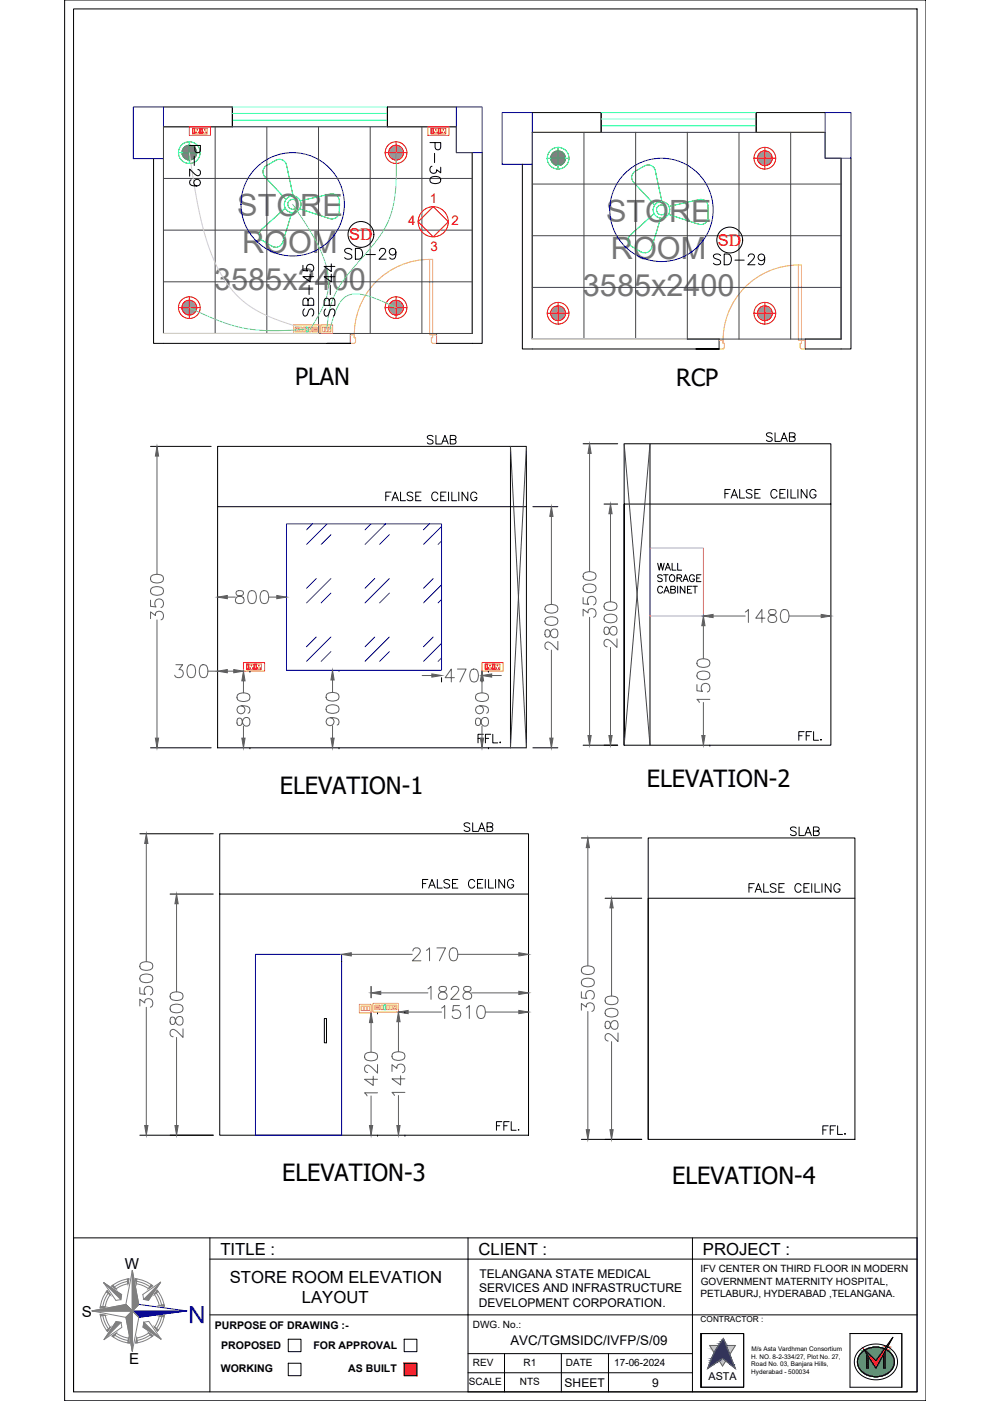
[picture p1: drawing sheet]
<svg xmlns="http://www.w3.org/2000/svg" width="420mm" height="594mm" viewBox="0 0 420 594" stroke-linecap="round" stroke-linejoin="round" font-family="sans-serif">
<defs><g id="words">
<g font-size="13" fill="#767676">
<text x="100.6" y="91.8">STORE</text>
<text x="256.9" y="94.1">STORE</text>
<text x="102.7" y="107.4">ROOM</text>
<text x="259" y="109.8">ROOM</text>
<text x="90.8" y="123">3585x2400</text>
<text x="247.1" y="125.4">3585x2400</text>
</g>
<text font-size="10.1" fill="#00f" x="87.1" y="553.8" transform="rotate(180 87.1 553.8)">N</text>
<g font-size="10">
<text x="125.1" y="163.1">PLAN</text>
<text x="286.7" y="163.7">RCP</text>
<text x="274.3" y="333.7">ELEVATION-2</text>
<text x="118.6" y="336.8">ELEVATION-1</text>
<text x="119.6" y="500.9">ELEVATION-3</text>
<text x="285" y="502.3">ELEVATION-4</text>
</g>
<g font-size="8.4">
<text x="85.7" y="79.7" transform="rotate(-90 85.7 79.7)">P-29</text>
<text x="187.7" y="78.7" transform="rotate(-90 187.7 78.7)">P-30</text>
<text x="145" y="110.8">SD-29</text>
<text x="301.3" y="113.2">SD-29</text>
<text x="134.1" y="134.8" transform="rotate(-90 134.1 134.8)">SB-45</text>
<text x="142.9" y="135.1" transform="rotate(-90 142.9 135.1)">SB-44</text>
</g>
<g font-size="7.1">
<text x="179.9" y="189.1">SLAB</text>
<text x="323.8" y="188">SLAB</text>
<text x="162.3" y="213.1">FALSE CEILING</text>
<text x="306.2" y="212">FALSE CEILING</text>
<text x="337.6" y="314.7">FFL.</text>
<text x="195.4" y="353.5">SLAB</text>
<text x="334.1" y="355.2">SLAB</text>
<text x="177.8" y="377.5">FALSE CEILING</text>
<text x="316.4" y="379.2">FALSE CEILING</text>
<text x="209.2" y="480.1">FFL.</text>
<text x="347.5" y="481.9">FFL.</text>
<text x="93.4" y="532">TITLE :</text>
<text x="202.9" y="532">CLIENT :</text>
<text x="298" y="532">PROJECT :</text>
<text x="97.4" y="543.9">STORE ROOM ELEVATION</text>
<text x="128" y="552.4">LAYOUT</text>
</g>
<text font-size="7.1" fill="#5e5e5e" x="201.4" y="315.7">FFL.</text>
<g font-size="6.9" fill="#f00">
<text x="148" y="101.9">SD</text>
<text x="304.4" y="104.3">SD</text>
</g>
<g font-size="6.4">
<text x="53" y="538">W</text>
<text x="34.7" y="558.3">S</text>
<text x="54.8" y="578.5">E</text>
</g>
<text font-size="5.7" x="216.4" y="570.4">AVC/TGMSIDC/IVFP/S/09</text>
<g font-size="5.6" fill="#f00">
<text x="182.2" y="86.3">1</text>
<text x="173" y="95.6">4</text>
<text x="191.4" y="95.6">2</text>
<text x="182.5" y="106.3">3</text>
</g>
<g font-size="5.1">
<text x="203.2" y="541.9">TELANGANA STATE MEDICAL</text>
<text x="203.1" y="548">SERVICES AND INFRASTRUCTURE</text>
<text x="203" y="554.1">DEVELOPMENT CORPORATION.</text>
<text x="239.4" y="588.3">SHEET</text>
<text x="276.5" y="588.3">9</text>
</g>
<text font-size="4.6" x="300.4" y="585">ASTA</text>
<g font-size="4.5">
<text x="91.1" y="563.4">PURPOSE OF DRAWING :-</text>
<text x="93.8" y="572.1">PROPOSED</text>
<text x="132.9" y="572.1">FOR APPROVAL</text>
<text x="93.6" y="581.9">WORKING</text>
<text x="147.6" y="581.9">AS BUILT</text>
</g>
<g font-size="4.2">
<text x="296.9" y="539.6">IFV CENTER ON THIRD FLOOR IN MODERN</text>
<text x="297.1" y="544.7">GOVERNMENT MATERNITY HOSPITAL,</text>
<text x="297" y="549.8">PETLABURJ, HYDERABAD ,TELANGANA.</text>
<text x="200.5" y="563.1">DWG. No.:</text>
<text x="200.5" y="579.2">REV</text>
<text x="221.9" y="579.2">R1</text>
<text x="239.9" y="579.2">DATE</text>
<text x="260.4" y="579.2">17-06-2024</text>
<text x="198.8" y="587.3">SCALE</text>
<text x="220.4" y="587.3">NTS</text>
</g>
<text font-size="3.5" x="297.1" y="560.6">CONTRACTOR :</text>
<g font-size="2.7">
<text x="318.6" y="572.9">M/s Asta Vardhman Consortium</text>
<text x="318.5" y="576.2">H. NO. 8-2-334/27, Plot No. 27,</text>
<text x="318.5" y="579.4">Road No. 03, Banjara Hills,</text>
<text x="318.5" y="582.7">Hyderabad - 500034</text>
</g>
</g></defs>
<!-- layer: walls -->
<path d="M69.3 45.4h29.2v8.4h-29.2M193.5 45.4h-29.3v8.4h29.3M225.7 47.7h29.2v8.4h-29.2M349.8 47.7h-29.2v8.4h29.2M69.3 67.3v74.1h79.3v4.2M225.7 69.6v74.2h79.2v4.2M69.3 145.6h79.3h-9.9M200.2 141.4h-15.1v4.2h15.1M225.7 148h79.2h-9.8M356.6 143.8h-15.2v4.2h15.2" fill="none" stroke="#000" stroke-width=".42"/>
<!-- layer: DOOR -->
<path d="M182.2 110h1.2v32h-1.2zM182.2 110a32 32 0 0 0-32 33.2M338.5 112.4h1.3v31.9h-1.3zM338.5 112.4a32 32 0 0 0-31.9 33.2M148.6 142h1.6v1.2h.5v1.9l-.5 .5h-1.6zM183.4 142h1.7v3.6h-1.7l-.5-.5v-1.9h.5zM304.9 144.3h1.7v1.3h.5v1.8l-.5 .6h-1.7zM307 147.4h.1M339.8 144.3h1.6v3.7h-1.6l-.6-.6v-1.8h.6z" fill="none" stroke="#c8c92d" stroke-width=".42"/>
<!-- layer: col -->
<path d="M56.5 45.4h12.8v21.9h-12.8zM193.5 45.4h10.9v19.3h-10.9zM212.9 47.7h12.8v21.9h-12.8zM349.8 47.7h11v19.4h-11z" fill="none" stroke="#00f" stroke-width=".42"/>
<!-- layer: Window -->
<path d="M98.5 53.8h65.7M98.5 51h65.7M98.5 45.4h65.7M98.5 48.1h65.7M254.9 56.1h65.7M254.9 53.4h65.7M254.9 47.7h65.7M254.9 50.5h65.7" fill="none" stroke="#0ff" stroke-width=".42"/>
<!-- layer: wall -->
<path d="M98.5 45.4v8.4M164.2 45.4v8.4M254.9 47.7v8.4M320.6 47.7v8.4M200.2 64.7v76.7M356.6 67.1v76.7" fill="none" stroke="#000" stroke-width=".42"/>
<!-- layer: ELE-1200MM CEILINGFAN -->
<g fill="none" stroke="#0f0" stroke-width=".42">
<path d="M117 68l-4 2.2a3.1 3.1 0 0 0-.7 4.7l8.9 9.7M117 68a3.1 3.1 0 0 1 4.5 2l2.8 13.1M273.3 70.3l-3.9 2.3a3.1 3.1 0 0 0-.8 4.7l9 9.7M273.3 70.3a3.1 3.1 0 0 1 4.5 2.1l2.8 13.1M120.9 88.2l-9.9 9a3.1 3.1 0 0 0 .5 4.9l3.9 2.3a3.1 3.1 0 0 0 4.5-1.7l3.8-12.6M127.1 88.5l12.7 4.2M127.3 85.2l12.8-3a3.1 3.1 0 0 1 3.8 3.1l-.1 4.5a3.1 3.1 0 0 1-4 2.9M277.3 90.6l-10 9a3.1 3.1 0 0 0 .5 4.9l4 2.3a3.1 3.1 0 0 0 4.4-1.7l3.9-12.6M283.7 87.5l12.8-2.9a3.1 3.1 0 0 1 3.7 3v4.6a3.1 3.1 0 0 1-4 2.9l-12.8-4.2"/>
<circle cx="124.1" cy="86.6" r="2.1"/>
<circle cx="124.1" cy="86.6" r="3.5"/>
<circle cx="280.5" cy="89" r="2.1"/>
<circle cx="280.5" cy="89" r="3.5"/>
</g>
<g fill="none" stroke="#00f" stroke-width=".42">
<circle cx="124.1" cy="86.6" r="21.9"/>
<circle cx="280.5" cy="89" r="21.9"/>
</g>
<!-- layer: ELE-LIGHTING WIRING -->
<g fill="none" stroke="#454545" stroke-width=".42">
<path d="M69.3 53.8h124.2v10.9h6.7v76.7h-130.9zM91.2 53.8v87.6M113.1 53.8v87.6M135 53.8v87.6M157 53.8v87.6M178.9 53.8v87.6M225.7 56.1h124.1v11h6.8v76.7h-130.9zM247.6 56.1v87.7M269.5 56.1v87.7M291.4 56.1v87.7M313.3 56.1v87.7M335.2 56.1v87.7"/>
<path d="M69.3 75.7h130.9M225.7 78h130.9M69.3 97.6h130.9M225.7 100h130.9M69.3 119.5h130.9M225.7 121.9h130.9"/>
</g>
<!-- layer: ELE-12W UPS LIGHT -->
<g fill="none" stroke="#0f0" stroke-width=".42">
<path d="M75.7 64.7h9.2M232 67.1h9.2M236.6 62.5v9.2"/>
<circle cx="80.3" cy="64.7" r="4.6"/>
<circle cx="236.6" cy="67.1" r="3.1"/>
<circle cx="236.6" cy="67.1" r="4.6"/>
</g>
<!-- layer: ELE-12W LED -->
<g fill="none" stroke="#f00" stroke-width=".42">
<path d="M163.3 64.7h9.2M167.9 60.1v9.2M319.7 67.1h9.2M324.3 62.5v9.2M75.7 130.5h9.2M80.3 125.8v9.3M163.3 130.5h9.2M167.9 125.8v9.3M232 132.8h9.2M236.6 128.2v9.2M319.7 132.8h9.2M324.3 128.2v9.2"/>
<circle cx="167.9" cy="64.7" r="3.1"/>
<circle cx="167.9" cy="64.7" r="4.6"/>
<circle cx="324.3" cy="67.1" r="3.1"/>
<circle cx="324.3" cy="67.1" r="4.6"/>
<circle cx="80.3" cy="130.5" r="3.1"/>
<circle cx="80.3" cy="130.5" r="4.6"/>
<circle cx="167.9" cy="130.5" r="3.1"/>
<circle cx="167.9" cy="130.5" r="4.6"/>
<circle cx="236.6" cy="132.8" r="3.1"/>
<circle cx="236.6" cy="132.8" r="4.6"/>
<circle cx="324.3" cy="132.8" r="3.1"/>
<circle cx="324.3" cy="132.8" r="4.6"/>
</g>
<g fill="none" stroke="#989898" stroke-width=".42">
<path d="M164.8 64.8l3.1 3M164.8 64.6l3.2 3.2M164.8 64.9l2.9 2.9M164.8 64.4l3.4 3.4M164.8 65.1l2.7 2.7M164.8 64.3l3.5 3.5M164.8 64.2l3.7 3.6M164.8 65.3l2.5 2.5M164.9 64l3.7 3.8M164.9 65.5l2.2 2.2M164.9 63.9l3.8 3.8M164.9 63.8l4 3.9"/>
<path d="M165 65.8l1.9 1.9M165 63.6l4 4.1M165 63.5l4.1 4.1M165.1 63.4l4.1 4.2M165.1 66l1.5 1.6M165.1 63.3l4.2 4.2M165.2 63.2l4.2 4.2M165.2 63.1l4.3 4.3M165.3 66.4l.9 1M165.3 63l4.3 4.3M165.4 62.9l4.3 4.4M165.4 62.8l4.4 4.4"/>
<path d="M165.5 62.7l4.4 4.4M165.6 62.6l4.4 4.4M165.7 62.5l4.4 4.5M165.8 62.5l4.4 4.4M166.1 62.2l4.4 4.3-4.5-4.3M166.2 62.1l4.3 4.3M166.3 62l4.3 4.3M166.4 62l4.3 4.2M166.5 61.9l4.2 4.2M166.6 61.9l4.2 4.1M166.8 61.8l4 4.1M166.9 61.8l4 4"/>
<path d="M167 61.7l3.9 3.9M167.1 61.7l3.8 3.8M167.3 61.7l3.7 3.7M167.4 61.6l3.6 3.6M167.5 61.6l3.5 3.5M167.7 61.6l3.3 3.3M167.8 61.6l3.2 3.2M168 61.6l3 3M168.2 61.6l2.8 2.8M168.4 61.6l2.6 2.7M168.6 61.7l2.4 2.4M168.8 61.7l2.1 2.1"/>
<path d="M169 61.8l1.8 1.8M169.3 61.9l1.4 1.4M169.8 62.2l.6 .7M170.3 66.7l-4.4-4.4 4.4 4.5M321.1 67l3.3 3.2M321.1 67.1l3.1 3.1M321.2 67.3l2.9 2.9M321.2 66.8l3.3 3.4M321.2 67.5l2.7 2.7M321.2 66.7l3.5 3.5M321.2 66.5l3.6 3.7M321.2 67.7l2.5 2.5"/>
<path d="M321.2 66.4l3.8 3.7M321.3 67.9l2.2 2.2M321.3 66.3l3.8 3.8M321.3 66.1l3.9 4M321.3 68.1l1.9 1.9M321.3 66l4 4M321.4 65.9l4.1 4.1M321.4 65.8l4.2 4.1M321.4 68.4l1.6 1.5M321.5 65.7l4.2 4.2M321.5 65.6l4.3 4.2M321.6 65.5l4.3 4.3"/>
<path d="M321.6 68.8l1 .9M321.7 65.4l4.3 4.3M321.7 65.3l4.4 4.3M321.8 65.2l4.4 4.4M321.9 65.1l4.4 4.4M322 65l4.4 4.4M322 64.9l4.5 4.4M322.2 64.7l4.4 4.5-4.5-4.4M322.3 64.7l4.4 4.4M322.4 64.6l4.4 4.4M322.5 64.5l4.3 4.4M322.6 64.5l4.3 4.3"/>
<path d="M322.7 64.4l4.3 4.3M322.8 64.3l4.2 4.3M322.9 64.3l4.2 4.2M323 64.2l4.1 4.2M323.1 64.2l4.1 4.1M323.2 64.1l4 4M323.4 64.1l3.9 3.9M323.5 64.1l3.8 3.8M323.6 64l3.7 3.7M323.8 64l3.6 3.6M323.9 64l3.5 3.5M324 64l3.4 3.3"/>
<path d="M324.2 64l3.2 3.2M324.4 64l3 3M324.5 64l2.9 2.8M324.7 64l2.7 2.6M324.9 64l2.4 2.4M325.1 64.1l2.2 2.1M325.4 64.2l1.8 1.8M325.7 64.3l1.4 1.4M326.1 64.6l.7 .7M77.1 130.3l3.3 3.3M77.1 130.5l3.1 3.1M77.1 130.7l2.9 2.9"/>
<path d="M77.1 130.2l3.4 3.4M77.2 130l3.5 3.6M77.2 130.9l2.7 2.7M77.2 129.9l3.6 3.6M77.2 131l2.5 2.5M77.2 129.8l3.8 3.7M77.2 131.3l2.3 2.2M77.2 129.6l3.9 3.9M77.3 129.5l3.9 3.9M77.3 131.5l1.9 1.9M77.3 129.4l4 4M77.4 129.3l4.1 4"/>
<path d="M77.4 129.1l4.2 4.2M77.4 131.8l1.5 1.5M77.5 129l4.2 4.2M77.5 128.9l4.3 4.3M77.6 128.8l4.3 4.3M77.6 132.1l1 1M77.7 128.6l4.4 4.4M77.8 128.5l4.4 4.4M77.9 128.4l4.4 4.4M77.9 128.4l4.5 4.4M78 128.3l4.4 4.4M78.1 128.2l4.4 4.4"/>
<path d="M78.2 128.1l4.4 4.4M78.3 128l4.4 4.4M78.4 128l4.4 4.3M78.5 127.9l4.3 4.3M78.6 127.8l4.3 4.4M78.7 127.8l4.3 4.3M78.8 127.7l4.2 4.2M78.9 127.6l4.2 4.2M79 127.6l4.1 4.1M79.1 127.5l4.1 4.1M79.2 127.5l4 4M79.3 127.5l4 3.9"/>
<path d="M79.5 127.4l3.8 3.8M79.6 127.4l3.7 3.7M79.7 127.4l3.6 3.6M79.9 127.3l3.5 3.5M80 127.3l3.4 3.4M80.2 127.3l3.2 3.2M80.4 127.3l3 3.1M80.5 127.3l2.9 2.9M80.7 127.4l2.7 2.6M80.9 127.4l2.4 2.4M81.1 127.4l2.2 2.2M81.4 127.5l1.8 1.8"/>
<path d="M81.7 127.7l1.4 1.3M82.1 127.9l.7 .7M164.8 130.5l3.1 3.1M164.8 130.3l3.2 3.3M164.8 130.7l2.9 2.9M164.8 130.2l3.4 3.4M164.8 130.9l2.7 2.7M164.8 130l3.5 3.6M164.8 129.9l3.7 3.6M164.8 131l2.5 2.5M164.9 129.8l3.7 3.7M164.9 131.3l2.2 2.2"/>
<path d="M164.9 129.6l3.8 3.9M164.9 129.5l4 3.9M165 131.5l1.9 1.9M165 129.4l4 4M165 129.3l4.1 4M165.1 129.1l4.1 4.2M165.1 131.8l1.5 1.5M165.1 129l4.2 4.2M165.2 128.9l4.2 4.3M165.2 128.8l4.3 4.3M165.3 132.1l.9 1M165.4 128.5l4.4 4.4"/>
<path d="M165.5 128.4l4.4 4.4M165.6 128.4l4.4 4.4M165.7 128.3l4.4 4.4M165.8 128.2l4.4 4.4M165.8 128.1l4.5 4.4M165.9 128l4.4 4.4M166 128l4.4 4.3M166.1 127.9l4.4 4.3M166.2 127.8l4.3 4.4M166.3 127.8l4.3 4.3M166.4 127.7l4.3 4.2M166.5 127.6l4.2 4.2"/>
<path d="M166.6 127.6l4.2 4.1M166.8 127.5l4 4.1M166.9 127.5l4 4M167 127.5l3.9 3.9M167.1 127.4l3.8 3.8M167.3 127.4l3.7 3.7M167.4 127.4l3.6 3.6M167.5 127.3l3.5 3.5M167.7 127.3l3.3 3.4M167.8 127.3l3.2 3.2M168 127.3l3 3.1M168.2 127.3l2.8 2.9"/>
<path d="M168.4 127.4l2.6 2.6M168.6 127.4l2.4 2.4M168.8 127.4l2.1 2.2M169 127.5l1.8 1.8M169.3 127.7l1.4 1.3M169.7 133l-4.3-4.4 4.2 4.5M169.8 127.9l.6 .7M233.5 132.9l3.1 3.1M233.5 132.7l3.2 3.3M233.5 132.6l3.4 3.3M233.5 133l2.9 2.9M233.5 133.2l2.7 2.7"/>
<path d="M233.5 132.4l3.5 3.5M233.5 132.3l3.7 3.6M233.6 133.4l2.4 2.5M233.6 132.1l3.7 3.8M233.6 133.6l2.2 2.2M233.6 132l3.9 3.8M233.6 131.9l4 3.9M233.7 133.9l1.9 1.9M233.7 131.8l4 4M233.7 131.6l4.1 4.1M233.8 131.5l4.1 4.2M233.8 134.1l1.5 1.6"/>
<path d="M233.8 131.4l4.2 4.2M233.9 131.3l4.3 4.3M234 131.2l4.3 4.3M234 134.5l.9 1M234 131.1l4.4 4.3M234.1 131l4.4 4.4M234.2 130.8l4.4 4.4-4.4-4.3M234.5 130.6l4.4 4.4M234.6 130.5l4.4 4.4M234.6 130.4l4.4 4.4M234.7 130.3l4.4 4.4M234.8 130.3l4.4 4.3"/>
<path d="M234.9 130.2l4.4 4.3M235 130.1l4.3 4.3M235.1 130.1l4.3 4.2M235.2 130l4.2 4.2M235.3 130l4.2 4.1M235.5 129.9l4 4.1M235.6 129.9l4 4M235.7 129.8l3.9 3.9M235.8 129.8l3.8 3.8M236 129.8l3.7 3.7M236.1 129.7l3.6 3.6M236.2 129.7l3.5 3.5"/>
<path d="M236.4 129.7l3.3 3.4M236.6 129.7l3.1 3.2M236.7 129.7l3 3M236.9 129.7l2.8 2.9M237.1 129.7l2.6 2.7M237.3 129.8l2.4 2.4M237.5 129.8l2.1 2.2M237.7 129.9l1.8 1.8M238 130l1.4 1.4M238.5 130.3l.7 .7M238.8 135.1l-4.4-4.5 4.3 4.5M321.1 132.7l3.3 3.3"/>
<path d="M321.1 132.9l3.1 3.1M321.2 133l2.9 2.9M321.2 132.6l3.3 3.3M321.2 133.2l2.7 2.7M321.2 132.4l3.5 3.5M321.2 132.3l3.6 3.6M321.2 133.4l2.5 2.5M321.2 132.1l3.8 3.8M321.3 133.6l2.2 2.2M321.3 132l3.8 3.8M321.3 131.9l3.9 3.9M321.3 133.9l1.9 1.9"/>
<path d="M321.3 131.8l4 4M321.4 131.6l4.1 4.1M321.4 131.5l4.2 4.2M321.4 134.1l1.6 1.6M321.5 131.4l4.2 4.2M321.5 131.3l4.3 4.3M321.6 131.2l4.3 4.3M321.6 134.5l1 1M321.7 131.1l4.3 4.3M321.7 131l4.4 4.4M321.8 130.9l4.4 4.4M321.9 130.8l4.4 4.4"/>
<path d="M322 130.7l4.4 4.4M322 130.6l4.5 4.5M322.1 130.6l4.4 4.4M322.2 130.5l4.4 4.4M322.5 130.3l4.3 4.3M322.6 130.2l4.3 4.3M322.7 130.1l4.3 4.3M322.8 130.1l4.2 4.2M322.9 130l4.2 4.2M323 130l4.1 4.1M323.1 129.9l4.1 4.1M323.2 129.9l4 4"/>
<path d="M323.4 129.8l3.9 3.9M323.5 129.8l3.8 3.8M323.6 129.8l3.7 3.7M323.8 129.7l3.6 3.6M323.9 129.7l3.5 3.5M324 129.7l3.4 3.4M324.2 129.7l3.2 3.2M324.4 129.7l3 3M324.5 129.7l2.9 2.9M324.7 129.7l2.7 2.7M324.9 129.8l2.4 2.4M325.1 129.8l2.2 2.2"/>
<path d="M325.4 129.9l1.8 1.8M325.7 130l1.4 1.4M326.1 130.3l.7 .7M326.8 134.7l-4.4-4.4 4.3 4.5"/>
</g>
<!-- layer: ELE-6M RAW P.SB -->
<path d="M129.7 138.8h1v1.9h-1zM162.7 426.2h1v1.9h-1z" fill="none" stroke="#0f0" stroke-width=".42"/>
<!-- layer: ELE-4M RAW P.SB -->
<g fill="none" stroke="#ffbf00" stroke-width=".42">
<path d="M124.5 137.8h10.8v3.6h-10.8zM125.2 138.8h1.7v1.9h-1.7zM125.5 139.3h.2zM126.4 139.4l.2-.1-.2 .1M127.2 138.8h.9v1.9h-.9zM128.4 138.8h1v1.9h-1zM131 138.8h.9v1.9h-.9zM132.4 138.8h2.1v1.9h-2.1zM133.3 139.5l.1 .2-.2-.1M133.8 139.6l-.3 .1M133.8 139.7l-.3 .1M126 140v.3z"/>
<path d="M133.3 140.1l.1-.3 .1 .3M158.1 425.5h10.8v3.6h-10.8zM158.8 426.2h2.2v1.9h-2.2zM159.6 427.2h.3l-.3 .1M159.9 426.8l.1 .3v-.3M159.9 427.2l.2 .2M160 427.2l.2 .1M161.4 426.2h1v1.9h-1zM164 426.2h.9v1.9h-.9zM165.2 426.2h1v1.9h-1zM166.5 426.2h1.7v1.9h-1.7zM166.8 427.5l.2 .2z"/>
<path d="M167.3 426.6l.1 .3zM167.8 427.5l-.1 .2z"/>
<circle cx="133.5" cy="139.8" r=".7"/>
<circle cx="133.5" cy="139.8" r=".07"/>
<circle cx="159.9" cy="427.2" r=".7"/>
<circle cx="159.9" cy="427.2" r=".07"/>
</g>
<!-- layer: ELE-LIGHTING WIRING -->
<path d="M80.3 64.7a213 213 0 0 0 7.6 38.2l4.2 10.4a42.3 42.3 0 0 0 27 22.9l11.1 3.5M134.7 141.4h-65.4h65.4M291 143.8h-65.3h65.3" fill="none" stroke="#debad0" stroke-width=".42"/>
<!-- layer: ELE-4M UPS P.SB -->
<path d="M136.1 137.8h4.9v3.6h-4.9zM136.8 138.8h1v1.9h-1zM138.1 138.8h.9v1.9h-.9zM139.3 138.8h1v1.9h-1zM152.4 425.9h4.9v3.6h-4.9zM153.1 426.6h1v1.9h-1zM154.4 426.6h.9v1.9h-.9zM155.6 426.6h1v1.9h-1z" fill="none" stroke="#ffbf00" stroke-width=".42"/>
<!-- layer: ELE-LIGHTING WIRING -->
<path d="M167.9 64.7l.1 10.8-.6 7.8a38.8 38.8 0 0 1-10.9 22.7l-5.3 6a42.7 42.7 0 0 0-11.4 19.2l-1.3 8.4M124.1 86.6a93.4 93.4 0 0 1 14 25.4l.8 3.7 .4 3.8-.2 3.2-.8 3.7a47.3 47.3 0 0 1-5.8 11.7l-1 1.6M80.3 130.5l2.9 1.3a67.4 67.4 0 0 0 29.9 8.4l15.8-.5M167.9 130.5l-9.7-4.3-3.6-1.1-3-.4-2.5 .1-2.2 .8-1.6 1.3-1.7 2.3a47.9 47.9 0 0 0-3.8 10.5" fill="none" stroke="#63d7b6" stroke-width=".42"/>
<!-- layer: ELE-2NOS OF 6-16 RAW POWER SOCKET -->
<g fill="none" stroke="#ff7f00" stroke-width=".42">
<path d="M80.3 53.8h8.9v3.6h-8.9zM81.7 54.4h.8h-.8M81.7 54.7h.7v1.8h-.7zM81.7 56.4h.7M82.5 54.4v2.4h-.8v-2.4v2.4M82.6 54.4h2.1v2.4h-2.1zM83 56l.3 .2zM83.6 54.9l.2 .1-.2 .3zM84.2 55.9l.2 .2-.3 .2zM84.8 54.4h.8h-.8M84.8 54.4v2.4h.8v-2.4M84.9 54.7h.7v1.8h-.7z"/>
<path d="M84.9 56.4h.7M85.8 54.4h2v2.4h-2zM86.1 56l.3 .2zM86.7 54.9l.3 .1-.2 .3zM87.3 55.9l.2 .2-.2 .2zM181.4 53.8h9v3.6h-9zM182.8 54.4h.8h-.8M183.5 54.7h-.6v1.8M183.6 54.4v2.4h-.8v-2.4v2.4M183.7 56.8v-2.4h2.1v2.4M184.1 56l.3 .2zM184.7 54.9l.2 .1-.1 .3z"/>
<path d="M185.3 55.9l.2 .2-.3 .2zM186 54.4h.8h-.8M186 54.4v2.4M186.7 54.7h-.7v1.8M186.8 54.4v2.4M186.9 54.4h2.1v2.4h-2.1zM187.3 56l.3 .2zM187.9 54.9l.2 .1-.1 .3zM188.5 55.9l.2 .2-.3 .2zM103.2 281h9v3.6h-9zM104.6 281.6h.8h-.8M104.7 281.9h.7v1.8h-.7z"/>
<path d="M104.7 283.6h.7M105.4 281.6v2.4h-.8v-2.4v2.4M105.6 281.6h2v2.4h-2zM105.9 283.1l.3 .3zM106.5 282.1h.3l-.2 .4zM107.1 283.1l.2 .1-.2 .2zM107.8 281.6h.8h-.8M107.8 281.6v2.4h.8v-2.4M107.8 281.9h.7v1.8h-.7M107.8 283.6h.7M108.7 281.6h2.1v2.4h-2.1zM109.1 283.1l.3 .3z"/>
<path d="M109.7 282.1h.2l-.1 .4zM110.3 283.1l.2 .1-.3 .2zM204.4 281h8.9v3.6h-8.9zM205.7 281.6h.9h-.9M205.8 281.9h.7v1.8h-.7zM205.8 283.6h.7M206.6 281.6v2.4h-.9v-2.4v2.4M206.7 281.6h2.1v2.4h-2.1zM207 283.1l.3 .3zM207.6 282.1h.3l-.2 .4zM208.2 283.1l.3 .1-.3 .2zM208.9 281.6h.8h-.8"/>
<path d="M208.9 281.6v2.4h.8v-2.4M209 281.9h.7v1.8h-.7zM209 283.6h.7M209.9 281.6h2v2.4h-2zM210.2 283.1l.3 .3zM210.8 282.1h.3l-.2 .4zM211.4 283.1l.2 .1-.2 .2z"/>
</g>
<!-- layer: FA-BELOW SMOKE DERECTOR -->
<g fill="none" stroke="#000" stroke-width=".42">
<circle cx="153" cy="99.4" r="5.5"/>
<circle cx="309.4" cy="101.8" r="5.5"/>
</g>
<!-- layer: 0 -->
<g fill="none" stroke="#000" stroke-width=".42">
<path d="M27.4 0h365.2v594h-365.2zM31.2 3.8h357.6v586.4h-357.6zM65.1 67.3v78.3h4.2M204.4 64.7v80.9h-4.2M221.5 69.6v78.4h4.2M360.8 67.1v80.9h-4.2M63.8 189.3h25.7M92.3 189.3h130.9v127.8h-130.9zM216.4 189.3v127.8M275.6 188.2v127.8M92.3 214.9h130.9M225.9 214.9h10.6"/>
<path d="M352.3 213.7h-87.7v102.3h87.7v-127.8h-87.7v127.8M278.8 238.8l.7 3 .7-3 .7 3 .7-3M285 238.8v3h1.6M287.3 238.8v3h1.7M280.8 244.1l-.7-.4-1.3 .4 .3 .7 1.4 .6 .3 .4v.4l-.7 .4-1.3-.4M280.9 249.3a1.07 1.07 0 0 0-1.2-.7 1.07 1.07 0 0 0-.9 1.1v.7a1.07 1.07 0 0 0 .9 1.1 1.07 1.07 0 0 0 1.2-.7M281.3 243.7h2M281.5 251.5l1.1-2.9 1.1 2.9M281.9 250.5h1.4M282 241.8l1.1-3 1.2 3M282.3 243.7v2.9M282.4 240.8h1.4"/>
<path d="M284.4 243.9a1.37 1.37 0 0 1 1.7 1.3 1.37 1.37 0 0 1-1.7 1.3l-.6-1v-.7zM284.4 250l1.7-.2 .2-.4-.1-.5-1.8-.3v2.9l1.8-.3 .1-.7-.7-.5M287 245.1l1.7-.1 .3-.4-.2-.6-1.8-.3v2.9M287.3 248.6v2.9M288 245.1l1 1.5M289.5 246.6l1.2-2.9 1.1 2.9M290 245.7h1.3M290.4 248.6v2.9l-2-2.9v2.9M291.5 250h1.1M293.3 248.6h-1.8v2.9h1.8M293.7 248.6h2M294.4 244.4a1.07 1.07 0 0 0-1.2-.7 1.07 1.07 0 0 0-.9 1.1v.7a1.05 1.05 0 0 0 1.1 1.2 1.05 1.05 0 0 0 1-1.2h-.7"/>
<path d="M294.7 248.6v2.9M295.4 245.1h1.1M297.2 243.7h-1.8v2.9h1.8M106 284.6h.1M143.7 284.2h.1M187.2 287.3v1.9M204.4 287.3v1.9M207.1 284.6h.1M63.8 317.1h25.7M106 317.1h.1M143.7 317.1h.1M225.9 317.1h10.6"/>
<path d="M137.5 431.9h.9v10.3h-.9zM198.4 524.9v65.3h190.4M388.8 524.9h-357.6v65.3M315.2 565.5h-18v22.7h18.1M360.4 565.5h21.9v22.7M297.2 588.1v-22.6h18.1v22.6"/>
</g>
<!-- layer: ELE-12W UPS LIGHT -->
<g fill="none" stroke="#808080" stroke-width=".42">
<path d="M233.5 67.1l3.1 3.1M233.5 67l3.2 3.2M233.5 66.8l3.4 3.4M233.5 67.3l2.9 2.9M233.5 67.5l2.7 2.7M233.5 66.7l3.5 3.5M233.5 66.5l3.7 3.7M233.6 67.7l2.4 2.5M233.6 66.4l3.7 3.7M233.6 67.9l2.2 2.2M233.6 66.3l3.9 3.8M233.6 66.1l4 4"/>
<path d="M233.7 68.1l1.9 1.9M233.7 66l4 4M233.7 65.9l4.1 4.1M233.8 65.8l4.1 4.1M233.8 68.4l1.5 1.5M233.8 65.7l4.2 4.2M233.9 65.6l4.3 4.2M234 65.5l4.3 4.3M234 68.8l.9 .9M234 65.4l4.4 4.3M234.1 65.3l4.4 4.3M234.2 65.1l4.4 4.4-4.4-4.3"/>
<path d="M234.3 65l4.4 4.4M234.4 64.9l4.4 4.4M234.5 64.8l4.4 4.4M234.6 64.7l4.4 4.5M234.6 64.7l4.4 4.4M234.9 64.5l4.4 4.3M235 64.4l4.3 4.3M235.1 64.3l4.3 4.3M235.2 64.3l4.2 4.2M235.3 64.2l4.2 4.2M235.5 64.2l4 4.1M235.6 64.1l4 4"/>
<path d="M235.7 64.1l3.9 3.9M235.8 64.1l3.8 3.8M236 64l3.7 3.7M236.1 64l3.6 3.6M236.2 64l3.5 3.5M236.4 64l3.3 3.3M236.6 64l3.1 3.2M236.7 64l3 3M236.9 64l2.8 2.8M237.1 64l2.6 2.6M237.3 64l2.4 2.4M237.5 64.1l2.1 2.1"/>
<path d="M237.7 64.2l1.8 1.8M238 64.3l1.4 1.4M238.5 64.6l.7 .7M239.2 68.9l-4.4-4.4 4.3 4.5"/>
</g>
<!-- layer: 0 -->
<path d="M216.4 189.3l6.8 127.8M223.2 189.3l-6.8 127.8M264.6 188.2l11 127.8M275.6 188.2l-11 127.8M103.2 253.3h.1" fill="none" stroke="#454545" stroke-width=".42"/>
<g fill="none" stroke="#00f" stroke-width=".42">
<path d="M121.5 222.2h65.7v62h-65.7zM132.5 222.2l-2.5 2.5M138.7 222.2l-8.7 8.7M140.3 226.7l-4.1 4.2M157.3 222.2l-2.5 2.5M163.5 222.2l-8.7 8.7M165.1 226.7l-4.1 4.2M182.1 222.2l-2.6 2.5M187.2 223.2l-7.7 7.7M187.2 229.4l-1.5 1.5M134.1 245.3l-4.1 4.2M140.3 245.3l-10.3 10.4"/>
<path d="M140.3 251.5l-4.1 4.2M158.9 245.3l-4.1 4.2M165.1 245.3l-10.3 10.4M165.1 251.5l-4.1 4.2M183.7 245.3l-4.2 4.2M187.2 248l-7.7 7.7M187.2 254.2l-1.5 1.5M134.1 270.1l-4.1 4.1M140.3 270.1l-10.3 10.3M140.3 276.3l-4.1 4.1M158.9 270.1l-4.1 4.1M165.1 270.1l-10.3 10.3"/>
<path d="M165.1 276.3l-4.1 4.1M183.7 270.1l-4.2 4.1M187.2 272.8l-7.7 7.6M187.2 279l-1.5 1.4"/>
</g>
<g fill="none" stroke="#5e5e5e" stroke-width=".42">
<path d="M66.6 193.4v50.1M233.8 219v37.3M63.8 254.5v2.6l2.4 .3a1.94 1.94 0 0 1-.1-3 1.94 1.94 0 0 1 2.9 .4 1.94 1.94 0 0 1-.7 2.8M64.1 249.5a4.2 4.2 0 0 1 4.9 0 1.78 1.78 0 0 1-.7 2.7 4.5 4.5 0 0 1-4.2-.6l-.3-.8zM64.1 244.3a4.2 4.2 0 0 1 4.9 0 1.78 1.78 0 0 1-.7 2.6 4.5 4.5 0 0 1-4.2-.5l-.3-.8zM96.4 253.2h3.4M100.3 250.7a1.11 1.11 0 0 0 .6 1.8 2.26 2.26 0 0 1 2.6 2.4 1.9 1.9 0 0 1-2.2 1.1 1.9 1.9 0 0 1-1.5-1.9 2.51 2.51 0 0 1 2.6-1.6 1.1 1.1 0 0 0 .5-1.8l-.7-.2zM105.8 250.7a1.77 1.77 0 0 1 2.6 .8 4.5 4.5 0 0 1-.5 4.2 1.77 1.77 0 0 1-2.6-.8 4.5 4.5 0 0 1 .5-4.2zM111 250.7a1.77 1.77 0 0 1 2.6 .8 4.5 4.5 0 0 1-.5 4.2 1.77 1.77 0 0 1-2.6-.8 4.5 4.5 0 0 1 .5-4.2zM113.9 253.2h3.5M231.3 257.1a4.2 4.2 0 0 1 5 0 1.78 1.78 0 0 1-.8 2.6 4.5 4.5 0 0 1-4.2-.5l-.3-.8zM63.8 262.3v-2.8l2.1 1.5a1.76 1.76 0 0 1 2-1.8 1.76 1.76 0 0 1 1.4 2.3l-.3 .8-.7 .5"/>
<path d="M66.6 262.9v50.1M231.3 267.3a2.06 2.06 0 0 0 .5 2.9h.5a3 3 0 0 0 1.3-2.7 1.51 1.51 0 0 1 1.7-.8 1.51 1.51 0 0 1 1.2 1.4v1a1.57 1.57 0 0 1-1.7 1.4 1.57 1.57 0 0 1-1.4-1.7l-.3-1a1.11 1.11 0 0 0-1.8-.5zM231.3 262.3a4.2 4.2 0 0 1 5 0 1.78 1.78 0 0 1-.8 2.6 4.5 4.5 0 0 1-4.2-.5l-.3-.8zM233.8 275.6v37.4M236.5 272v3.6l-2.6-2.6a1.64 1.64 0 0 0-2.6-.2l-.3 1.5 .6 .8 .7 .3M74.6 281.9h2.8l-1.5 2.1a1.76 1.76 0 0 1 1.8 2 1.76 1.76 0 0 1-2.3 1.3l-.8-.2-.5-.8M80.1 282.1a1.77 1.77 0 0 1 2.6 .8 4.5 4.5 0 0 1-.6 4.2 1.78 1.78 0 0 1-2.6-.8 4.5 4.5 0 0 1 .6-4.2zM85.3 282.1a1.77 1.77 0 0 1 2.6 .8 4.5 4.5 0 0 1-.5 4.2 1.78 1.78 0 0 1-2.7-.8 4.5 4.5 0 0 1 .6-4.2zM88.2 284.6h4.1M96.4 284.6h2.7M100.7 294.6a4.2 4.2 0 0 1 5 0 1.78 1.78 0 0 1-.8 2.6 4.5 4.5 0 0 1-4.2-.5l-.2-.8zM102.3 299.3a1.7 1.7 0 0 1 1.5 2.3 1.7 1.7 0 0 1-2.7 .7 1.7 1.7 0 0 1 .2-2.7 4.9 4.9 0 0 1 4.4 .5 1.62 1.62 0 0 1-.5 2.3"/>
<path d="M103.2 288.7v5.1M138.5 299.6a4.2 4.2 0 0 1 5 0 1.78 1.78 0 0 1-.8 2.6 4.5 4.5 0 0 1-4.2-.5l-.2-.8zM138.5 294.4a4.2 4.2 0 0 1 5 0 1.78 1.78 0 0 1-.8 2.6 4.5 4.5 0 0 1-4.2-.5l-.2-.8zM141 288.3v5.3M179 286.4h4.1M192.6 287.4h-3.9l2.6-3.7v5.5M194 283.7h3.6l-2.6 5.5M200 284a1.78 1.78 0 0 1 2.6 .7 4.5 4.5 0 0 1-.6 4.2 1.78 1.78 0 0 1-2.6-.8 4.5 4.5 0 0 1 .6-4.1zM201.9 294.6a4.2 4.2 0 0 1 4.9 0 1.77 1.77 0 0 1-.8 2.6 4.5 4.5 0 0 1-4.1-.5l-.3-.8zM203.4 299.3a1.7 1.7 0 0 1 1.5 2.3 1.7 1.7 0 0 1-2.7 .7 1.7 1.7 0 0 1 .2-2.7 4.9 4.9 0 0 1 4.4 .5 1.61 1.61 0 0 1-.5 2.3M204.4 288.7v5.1M208.5 286.4h4.1"/>
<path d="M100.7 304.8a2.06 2.06 0 0 0 .6 2.8h.5a3 3 0 0 0 1.3-2.6 1.51 1.51 0 0 1 1.6-.8 1.51 1.51 0 0 1 1.3 1.4v1a1.57 1.57 0 0 1-1.7 1.4 1.57 1.57 0 0 1-1.5-1.7l-.2-1a1.1 1.1 0 0 0-1.9-.5zM103.2 307.9v5.1M140.1 304.3a1.7 1.7 0 0 1 1.4 2.4 1.7 1.7 0 0 1-2.6 .6 1.7 1.7 0 0 1 .1-2.7 4.9 4.9 0 0 1 4.5 .5 1.61 1.61 0 0 1-.6 2.4M141 307.7v5.3M201.9 304.8a2.06 2.06 0 0 0 .5 2.8h.5a2.99 2.99 0 0 0 1.3-2.6 1.52 1.52 0 0 1 1.7-.8 1.52 1.52 0 0 1 1.2 1.4v1a1.57 1.57 0 0 1-1.7 1.4 1.57 1.57 0 0 1-1.4-1.7l-.3-1a1.1 1.1 0 0 0-1.8-.5z"/>
</g>
<g fill="#5e5e5e" stroke="#5e5e5e" stroke-width=".42">
<path d="M204.4 286.4l4.1-.6v1.3z"/>
<path d="M183.1 285.8l4.1 .6-4.1 .7z"/>
<path d="M204.4 284.6l.6 4.1h-1.3z"/>
<path d="M141 284.2l.7 4.1h-1.4z"/>
<path d="M140.3 313h1.4l-.7 4.1z"/>
<path d="M103.2 284.6l.7 4.1h-1.4z"/>
<path d="M102.5 313h1.4l-.7 4.1z"/>
<path d="M99.1 283.9l4.1 .7-4.1 .7z"/>
<path d="M92.3 284.6l4.1-.7v1.4z"/>
<path d="M117.4 252.5l4.1 .7-4.1 .7z"/>
<path d="M92.3 253.2l4.1-.7v1.4z"/>
<path d="M66.6 189.3l.6 4.1h-1.3z"/>
<path d="M65.9 313h1.3l-.6 4.1z"/>
<path d="M233.8 214.9l.7 4.1h-1.4z"/>
<path d="M233.1 313h1.4l-.7 4.1z"/>
</g>
<!-- layer: EQP ASBUILT -->
<path d="M275.6 232.4h22.6v28.8h-22.6z" fill="none" stroke="#f0f" stroke-width=".42"/>
<g fill="none" stroke="#000" stroke-width=".42">
<path d="M247.2 188.2h14.7M256.1 213.7h5.8M301 261.2h.1M247.2 316h14.7M301 316h.1M59.3 353.6h31.1M246.5 355.3h25.6M274.8 355.3h87.7v127.8h-87.7zM72.1 379.1h18.3M93.2 379.1h130.9v102.3h-130.9v-127.8h130.9v127.8M256.5 380.9h15.6M362.5 380.9h-87.7v102.2"/>
<path d="M144.8 407.4h.1M157.3 418.3v4.8M224.1 418.3v4.8M160.1 429.5h.1M171.7 429.1h.1M59.3 481.4h31.1M160.1 481.4h.1M171.7 481.4h.1M246.5 483.1h25.6"/>
</g>
<g fill="none" stroke="#5e5e5e" stroke-width=".42">
<path d="M250 192.3v50.1M258.8 217.8v37.4M247.2 253.4v2.6l2.4 .3a1.94 1.94 0 0 1-.1-3 1.94 1.94 0 0 1 2.9 .4 1.94 1.94 0 0 1-.7 2.8M247.5 248.4a4.2 4.2 0 0 1 4.9 0 1.77 1.77 0 0 1-.7 2.6 4.5 4.5 0 0 1-4.2-.5l-.3-.8zM247.5 243.2a4.2 4.2 0 0 1 4.9 0 1.77 1.77 0 0 1-.7 2.6 4.5 4.5 0 0 1-4.2-.5l-.3-.8zM256.4 256a4.2 4.2 0 0 1 4.9 0 1.77 1.77 0 0 1-.8 2.6 4.5 4.5 0 0 1-4.1-.5l-.3-.8zM316 259.5l1.3-1v5.5M326.2 258.7a1.1 1.1 0 0 0 .5 1.9 2.27 2.27 0 0 1 2.6 2.3 1.91 1.91 0 0 1-2.2 1.1 1.91 1.91 0 0 1-1.5-1.9 2.52 2.52 0 0 1 2.6-1.5 1.11 1.11 0 0 0 .6-1.9l-.8-.2zM331.6 258.7a1.78 1.78 0 0 1 2.6 .8 4.5 4.5 0 0 1-.5 4.2 1.78 1.78 0 0 1-2.6-.8 4.5 4.5 0 0 1 .5-4.2zM247.2 261.2v-2.9l2.1 1.6a1.76 1.76 0 0 1 2-1.9 1.76 1.76 0 0 1 1.4 2.4l-.3 .8-.7 .5M250 261.8v50.1M256.4 266.2a2.06 2.06 0 0 0 .5 2.8h.5a2.99 2.99 0 0 0 1.3-2.6 1.52 1.52 0 0 1 1.6-.8 1.52 1.52 0 0 1 1.3 1.4v1a1.57 1.57 0 0 1-1.7 1.4 1.57 1.57 0 0 1-1.5-1.7l-.2-1a1.11 1.11 0 0 0-1.8-.5z"/>
<path d="M256.4 261.2a4.2 4.2 0 0 1 4.9 0 1.77 1.77 0 0 1-.8 2.6 4.5 4.5 0 0 1-4.1-.5l-.3-.8zM258.8 274.5v37.4M261.6 270.9v3.6l-2.6-2.6a1.65 1.65 0 0 0-2.6-.3l-.3 1.6 .5 .8 .8 .3M298.2 265.3v14M302.3 261.2h13.7M324.3 262.1h-3.9l2.6-3.6v5.5M334.5 261.2h13.7M295.5 290.3v2.6l2.3 .3a1.93 1.93 0 0 1 0-3 1.93 1.93 0 0 1 2.9 .4 1.93 1.93 0 0 1-.8 2.8M295.7 285.3a4.3 4.3 0 0 1 5 0 1.77 1.77 0 0 1-.8 2.7 4.5 4.5 0 0 1-4.2-.6l-.2-.8zM295.7 280.1a4.2 4.2 0 0 1 5 0 1.77 1.77 0 0 1-.8 2.6 4.5 4.5 0 0 1-4.2-.5l-.2-.8zM298.2 297.9v14M301 296.6h-5.5l1 1.3"/>
<path d="M62 357.7v50.1M249.2 359.4v50.2M74.9 383.2v37.4M259.3 385v37.3M59.3 418.8v2.6l2.3 .2a1.94 1.94 0 0 1 0-2.9 1.94 1.94 0 0 1 2.9 .4 1.94 1.94 0 0 1-.8 2.8M59.6 413.8a4.2 4.2 0 0 1 4.9 0 1.78 1.78 0 0 1-.8 2.6 4.5 4.5 0 0 1-4.1-.5l-.3-.8zM59.6 408.6a4.2 4.2 0 0 1 4.9 0 1.78 1.78 0 0 1-.8 2.6 4.6 4.6 0 0 1-4.1-.5l-.3-.8zM148.9 404.7h25.9M175.1 403.2l.5-1 1.5-.3a1.34 1.34 0 0 1 .8 2.1l-3.1 3.4h3.7M180.8 403l1.3-1.1v5.5M181.4 419.3l1.3-1v5.5M185.2 401.9h3.7l-2.6 5.5"/>
<path d="M186.4 418.5a1.1 1.1 0 0 0 .5 1.9 2.26 2.26 0 0 1 2.6 2.3 1.91 1.91 0 0 1-2.1 1.1 1.91 1.91 0 0 1-1.5-1.9 2.51 2.51 0 0 1 2.6-1.5 1.11 1.11 0 0 0 .5-1.9l-.8-.2zM191.2 402.2a1.78 1.78 0 0 1 2.6 .8 4.6 4.6 0 0 1-.5 4.2 1.78 1.78 0 0 1-2.6-.8 4.5 4.5 0 0 1 .5-4.2zM191.4 419.6l.5-1.1 1.5-.2a1.34 1.34 0 0 1 .8 2.1l-3.1 3.4h3.6M194.1 404.7h25.9M196.8 418.5a1.11 1.11 0 0 0 .6 1.9 2.26 2.26 0 0 1 2.6 2.3 1.91 1.91 0 0 1-2.2 1.1 1.91 1.91 0 0 1-1.5-1.9 2.51 2.51 0 0 1 2.6-1.5 1.1 1.1 0 0 0 .5-1.9l-.7-.2zM246.8 415.6a4.2 4.2 0 0 1 4.9 0 1.77 1.77 0 0 1-.8 2.6 4.5 4.5 0 0 1-4.1-.5l-.3-.8zM246.8 410.4a4.2 4.2 0 0 1 4.9 0 1.77 1.77 0 0 1-.8 2.6 4.5 4.5 0 0 1-4.1-.6l-.3-.7zM59.3 426.6v-2.9l2.1 1.6a1.76 1.76 0 0 1 2-1.9 1.76 1.76 0 0 1 1.4 2.4l-.3 .8-.8 .5M62 427.1v50.2M72.4 431.5a2.06 2.06 0 0 0 .5 2.9h.5a2.99 2.99 0 0 0 1.3-2.6 1.51 1.51 0 0 1 1.7-.8 1.51 1.51 0 0 1 1.2 1.3v1.1a1.57 1.57 0 0 1-1.7 1.4 1.57 1.57 0 0 1-1.4-1.7l-.3-1a1.11 1.11 0 0 0-1.8-.6zM72.4 426.6a4.2 4.2 0 0 1 4.9 0 1.78 1.78 0 0 1-.8 2.6 4.5 4.5 0 0 1-4.1-.5l-.3-.8zM72.4 421.4a4.2 4.2 0 0 1 4.9 0 1.78 1.78 0 0 1-.8 2.6 4.5 4.5 0 0 1-4.1-.5l-.3-.8z"/>
<path d="M74.9 439.9v37.4M77.6 436.2v3.7l-2.6-2.6a1.65 1.65 0 0 0-2.6-.3l-.3 1.6 .5 .8 .8 .2M157.3 433.6v12.6M161.4 421h20M168.9 433.3v12.7M173 429.1h14.2M187.2 427.5l1.3-1.1v5.5M194.8 426.4h-2.6l-.3 2.4a1.94 1.94 0 0 1 3-.1 1.94 1.94 0 0 1-.4 2.9 1.94 1.94 0 0 1-2.8-.8M197.7 427.5l1.3-1.1v5.5M200 421h20M202.9 426.7a1.78 1.78 0 0 1 2.6 .8 4.5 4.5 0 0 1-.5 4.1 1.78 1.78 0 0 1-2.6-.8 4.5 4.5 0 0 1 .5-4.1zM205.8 429.1h14.2"/>
<path d="M246.5 428.4v-2.9l2.1 1.6a1.76 1.76 0 0 1 2-1.9 1.76 1.76 0 0 1 1.4 2.4l-.3 .8-.8 .5M246.5 420.5v2.6l2.3 .3a1.94 1.94 0 0 1 0-2.9 1.94 1.94 0 0 1 2.9 .3 1.94 1.94 0 0 1-.8 2.9M249.2 428.9v50.1M256.8 433.3a2.06 2.06 0 0 0 .5 2.9h.6a3 3 0 0 0 1.3-2.6 1.51 1.51 0 0 1 1.6-.9 1.51 1.51 0 0 1 1.2 1.4v1a1.57 1.57 0 0 1-1.7 1.4 1.57 1.57 0 0 1-1.4-1.6l-.3-1.1a1.11 1.11 0 0 0-1.8-.5zM256.8 428.4a4.2 4.2 0 0 1 5 0 1.78 1.78 0 0 1-.8 2.6 4.5 4.5 0 0 1-4.2-.5l-.3-.8zM256.8 423.1a4.3 4.3 0 0 1 5 0 1.78 1.78 0 0 1-.8 2.7 4.5 4.5 0 0 1-4.2-.6l-.3-.8zM262 438v3.7l-2.6-2.6a1.65 1.65 0 0 0-2.6-.3l-.3 1.6 .6 .7 .8 .3M154.8 447a4.2 4.2 0 0 1 5 0 1.78 1.78 0 0 1-.8 2.6 4.5 4.5 0 0 1-4.2-.5l-.2-.8zM158.2 456.4v3.9l-3.6-2.6h5.5M160.1 451.4v3.7l-2.6-2.7a1.65 1.65 0 0 0-2.7-.2l-.2 1.5 .5 .8 .8 .3M166.2 454.3v-2.8l2.1 1.5a1.76 1.76 0 0 1 2-1.8 1.76 1.76 0 0 1 1.4 2.4l-.3 .7-.8 .6M166.5 446.8a4.2 4.2 0 0 1 4.9 0 1.78 1.78 0 0 1-.8 2.6 4.5 4.5 0 0 1-4.1-.5l-.3-.8z"/>
<path d="M169.8 456.2v3.9l-3.6-2.6h5.5M259.3 441.7v37.3M157.3 464.7v12.6M160.1 463.4h-5.5l1 1.3M168.9 464.5v12.8M171.7 463.2h-5.5l1 1.3"/>
</g>
<g fill="#5e5e5e" stroke="#5e5e5e" stroke-width=".42">
<path d="M250 188.2l.6 4.1h-1.3z"/>
<path d="M249.3 311.9h1.3l-.6 4.1z"/>
<path d="M258.8 213.7l.7 4.1h-1.3z"/>
<path d="M258.2 311.9h1.3l-.7 4.1z"/>
<path d="M298.2 261.2l.7 4.1h-1.4z"/>
<path d="M297.5 311.9h1.4l-.7 4.1z"/>
<path d="M298.2 261.2l4.1-.7v1.4z"/>
<path d="M348.2 260.5l4.1 .7-4.1 .7z"/>
<path d="M62 353.6l.7 4.1h-1.4z"/>
<path d="M61.3 477.3h1.4l-.7 4.1z"/>
<path d="M74.9 379.1l.6 4.1h-1.3z"/>
<path d="M74.2 477.3h1.3l-.6 4.1z"/>
<path d="M144.8 404.7l4.1-.7v1.4z"/>
<path d="M220 404l4.1 .7-4.1 .7z"/>
<path d="M168.9 429.1l4.1-.6v1.3z"/>
<path d="M220 428.5l4.1 .6-4.1 .7z"/>
<path d="M168.9 429.1l.7 4.2h-1.4z"/>
<path d="M168.2 477.3h1.4l-.7 4.1z"/>
<path d="M157.3 429.5l.7 4.1h-1.4z"/>
<path d="M156.6 477.3h1.4l-.7 4.1z"/>
<path d="M157.3 421l4.1-.7v1.4z"/>
<path d="M220 420.3l4.1 .7-4.1 .7z"/>
<path d="M249.2 355.3l.7 4.1h-1.4z"/>
<path d="M248.5 479h1.4l-.7 4.1z"/>
<path d="M259.3 380.9l.7 4.1h-1.4z"/>
<path d="M258.6 479h1.4l-.7 4.1z"/>
</g>
<path d="M108.3 404.7h36.5v76.7h-36.5z" fill="none" stroke="#00f" stroke-width=".42"/>
<!-- layer: 0 -->
<g fill="none" stroke="#f00" stroke-width=".42">
<path d="M177.3 94l6.4-6.3 6.4 6.3-6.4 6.4z"/>
<circle cx="183.7" cy="94" r="6.4"/>
</g>
<!-- layer: HATCH -->
<path d="M388.8 524.9v65.3" fill="none" stroke="#000" stroke-width=".42"/>
<!-- layer: TITLE -->
<g fill="none" stroke="#808080" stroke-width=".42">
<path d="M56.1 538.8v17.1v-17.1M39 555.9h17.1l-2.7 2.7 2.7-2.7zM42.5 557.3l2.1 .4a11.6 11.6 0 0 0 2.2 5.1l-1.2 1.8a13.7 13.7 0 0 1-3.1-7.3zM43.6 557.9a12.7 12.7 0 0 0 2.4 5.5M43.9 543.9l7.7 5.1-.4 2.1-2.1 .3zM45.5 547.3l1.2 1.8a11.6 11.6 0 0 0-2.1 5.1l-2.1 .4a13.7 13.7 0 0 1 3-7.3zM45.8 548.5a12.7 12.7 0 0 0-2.2 5.5M47.4 545.3a13.7 13.7 0 0 1 7.2-3l-.3 2.1a11.7 11.7 0 0 0-5.1 2.1zM53.4 553.2l2.7 2.7-2.7-2.7M53.4 553.2l-14.4 2.7 14.4 2.7 2.7 14.4 2.8-14.4M54.1 543.4a12.7 12.7 0 0 0-5.6 2.3M57.4 542.2a13.7 13.7 0 0 1 7.3 3l-1.8 1.2a11.6 11.6 0 0 0-5.1-2z"/>
<path d="M57.9 543.3a12.7 12.7 0 0 1 5.6 2.3M58.8 553.1l-2.7-14.3-2.7 14.4M58.8 553.1l-2.7 2.8v17.1v-17.1l2.8 2.7-2.8-2.7zM60.6 548.9l7.5-5.2-5.1 7.6-2.1-.3zM66.3 548.3a12.7 12.7 0 0 1 2.3 5.4M66.6 547.1a13.7 13.7 0 0 1 3 6.7l-2.1-.2-.6-2.1-1.5-2.6zM67.5 558l2.2-.3a13.6 13.6 0 0 1-2.9 6.8l-1.3-1.8 1.4-2.6zM68.6 557.9a12.7 12.7 0 0 1-2.2 5.4M47.5 566.5l1.8-1.2a11.5 11.5 0 0 0 5.1 2.1l.5 2.1a13.7 13.7 0 0 1-7.4-3zM48.7 566.1a12.7 12.7 0 0 0 5.6 2.3M49.2 560.4l2.1 .3 .4 2.1-7.6 5.3zM58 567.4a11.5 11.5 0 0 0 5.1-2.2l1.8 1.2a13.7 13.7 0 0 1-7.3 3.1z"/>
<path d="M61 560.7l2.1-.4 5.2 7.6-7.6-5.1zM63.7 566a12.7 12.7 0 0 1-5.6 2.4"/>
</g>
<g fill="#808080" stroke="#808080" stroke-width=".42">
<path d="M56.1 538.8l2.7 14.3-2.7 2.8z"/>
<path d="M56.1 555.9v17.1l-2.7-14.4z"/>
<path d="M63.1 565.2l1.8 1.2-.6 .4z"/>
<path d="M61 560.7l7.3 7.2-7.6-5.1z"/>
<path d="M65.5 562.7l1.7 1.2-.4 .6z"/>
<path d="M58 567.4l.3 2-.7 .1z"/>
<path d="M54.4 567.4l.5 2.1-.8-.1z"/>
<path d="M45.1 564.1l1.7-1.3-1.2 1.8z"/>
<path d="M47.5 566.5l1.8-1.2-1.2 1.7z"/>
<path d="M49.2 560.4l2.1 .3-7.2 7.4z"/>
<path d="M39 555.9l14.4-2.7 2.7 2.7z"/>
<path d="M42.5 557.3l2.1 .4-2 .4z"/>
<path d="M42.6 553.9l2 .3-2.1 .4z"/>
<path d="M68.1 543.7l-5.1 7.6-2.1-.3z"/>
<path d="M64.1 544.8l.6 .4-1.8 1.2z"/>
<path d="M66.6 547.1l.5 .6-1.7 1.2z"/>
<path d="M57.4 542.2l.7 .1-.3 2.1z"/>
<path d="M43.9 543.9l7.7 5.1-.4 2.1z"/>
<path d="M53.9 542.4l.7-.1-.3 2.1z"/>
<path d="M45.5 547.3l1.2 1.8-1.7-1.2z"/>
<path d="M47.4 545.3l.5-.4 1.3 1.6z"/>
<path d="M67.5 553.6l2-.5 .1 .7z"/>
<path d="M67.5 558l2.2-.3-.2 .8z"/>
</g>
<path d="M58.8 553.1l20.4 2.8-20.3 2.7" fill="none" stroke="#00f" stroke-width=".42"/>
<path d="M56.1 555.9h23.1l-20.3 2.7z" fill="#00f" stroke="#00f" stroke-width=".42"/>
<!-- layer: MEP_HVAC_TEXT -->
<path d="M89 533.9h299.8M89 524.9v65.3M293.6 524.9v65.3M89 557.6h109.4M198.3 557.6h190.5M198.4 574h95.2M213.9 574v16.2M238 574v16.2M258 574v16.2M198.4 582.1h95.2" fill="none" stroke="#000" stroke-width=".42"/>
<!-- layer: 0.0 -->
<path d="M122.2 567.9h5.4v5.3h-5.4zM122.2 578.1h5.4v5.2h-5.4zM171.4 567.9h5.3v5.3h-5.3zM171.4 578.1h5.3v5.2h-5.3zM315.2 565.5h-18v22.7h18M315.3 565.5v22.7M360.4 565.5h21.9v22.7h-21.9zM364.2 572.7l2.4-1.7 3.3-1 3.2 .1 3.1 .9 2.4 1.9 1.5 2.3 .4 2.5-.6 2.6-2 2.5-3.3 1.8-3.9 .5-3.9-1-2.8-2.1-1.6-3-.2-1.7 .3-1.7zM365.4 573.4a8.8 8.8 0 0 1 13.5 2.3 6.4 6.4 0 0 1-6.4 8 7.5 7.5 0 0 1-9-6.2l.3-1.8zM366.3 572.2l5.1 4.9 7.1-10-7.1 13zM367.5 574v6.1h.6v-5.1M375.3 573v7.1h-.7v-5.9" fill="none" stroke="#000" stroke-width=".42"/>
<!-- layer: MEP_HVAC_TEXT -->
<path d="M171.4 578.1l5.3 5.2v-5.2zM171.4 578.1l5.3 5.2h-5.3z" fill="#f00" stroke="#f00" stroke-width=".42"/>
<!-- layer: 0.0 -->
<g fill="#000" stroke="#000" stroke-width=".42">
<path d="M375.3 573v1h-.6z"/>
<path d="M367.5 574.2l.6 .8zM367.5 574.2l.6 .8h-.6z"/>
<path d="M367.5 575l.6 5.1v-5.1zM367.5 575l.6 5.1h-.6z"/>
<path d="M374.7 574l.6 .2zM374.7 574l.6 .2z"/>
<path d="M374.6 574.2l.7 5.9v-5.9zM374.6 574.2l.7 5.9h-.7z"/>
</g>
<g fill="#139b48" stroke="#139b48" stroke-width=".42">
<path d="M371.2 571.2h.4z"/>
<path d="M371 583.8h.7z"/>
<path d="M371.2 571.2h.6zM370.9 571.2h.9z"/>
<path d="M370.9 571.2h1.1zM370.8 571.2h1.2z"/>
<path d="M370.8 571.2l1.4 .1zM370.5 571.3h1.7z"/>
<path d="M370.5 571.3h1.8zM370.4 571.3h1.9z"/>
<path d="M370.4 571.3h2.1zM370.2 571.3h2.3z"/>
<path d="M370.2 571.3h2.5zM370.1 571.3h2.6z"/>
<path d="M370.1 571.3h2.8zM369.8 571.3h3.1z"/>
<path d="M369.8 571.3l3.2 .1zM369.7 571.4h3.3z"/>
<path d="M369.7 571.4h3.5zM369.5 571.4h3.7z"/>
<path d="M369.5 571.4h3.9zM369.4 571.4h4z"/>
<path d="M369.4 571.4l4.2 .1zM369.1 571.5h4.5z"/>
<path d="M369.1 571.5h4.6zM369 571.5h4.7z"/>
<path d="M369 571.5l4.9 .1zM368.8 571.6h5.1z"/>
<path d="M368.8 571.6h5.3zM368.7 571.6h5.4z"/>
<path d="M368.7 571.6l5.6 .1zM368.5 571.7h5.8z"/>
<path d="M368.5 571.7h5.9zM368.4 571.7h6z"/>
<path d="M368.4 571.7l6.2 .1zM368.1 571.8h6.5z"/>
<path d="M368.1 571.8h6.6zM368 571.8h6.7z"/>
<path d="M368 571.8l6.9 .1zM367.8 571.9h7.1z"/>
<path d="M367.8 571.9h7.2zM367.7 571.9h7.3z"/>
<path d="M367.7 571.9h7.3zM367.5 572h7.5z"/>
<path d="M367.5 572h7.5zM367.2 572.2h7.7z"/>
<path d="M367.2 572.2h7.7zM366.9 572.3h7.9z"/>
<path d="M375.6 572.3l.4 .1zM375.6 572.3l.4 .1z"/>
<path d="M366.9 572.3h7.9zM366.6 572.5h8z"/>
<path d="M375.6 572.4l.7 .2zM375.6 572.4l.7 .2z"/>
<path d="M366.5 572.6l.1 .1zM366.2 572.7h.4z"/>
<path d="M375.5 572.6l1 .2zM375.5 572.6l1 .2z"/>
<path d="M366.2 572.7l.6 .2zM366 572.9h.8z"/>
<path d="M375.4 572.8l1.4 .2zM375.4 572.8l1.4 .2h-1.5z"/>
<path d="M375.3 573h1.5zM375.3 573h1.5z"/>
<path d="M366 572.9l.9 .2zM365.7 573.1h1.2z"/>
<path d="M375.3 573l1.8 .2zM375.3 573l1.8 .2z"/>
<path d="M365.7 573.1l1.3 .3zM365.5 573.4h1.5z"/>
<path d="M375.3 573.2l2 .2zM375.3 573.2l2 .2z"/>
<path d="M365.5 573.4l1.7 .2zM365.2 573.6l.3-.2 1.7 .2z"/>
<path d="M375.3 573.4l2.2 .2zM375.3 573.4l2.2 .2h-2.2z"/>
<path d="M365.2 573.6l2.1 .2zM365.2 573.6l2.1 .2h-2.3z"/>
<path d="M375.3 573.6l2.5 .2zM375.3 573.6l2.5 .2h-2.5z"/>
<path d="M365 573.8l2.5 .2zM365 573.8l2.5 .2h-2.7z"/>
<path d="M364.8 574h2.7zM364.8 574h2.7z"/>
<path d="M375.3 573.8l2.7 .3-.2-.3zM375.3 573.8l2.7 .3h-2.7z"/>
<path d="M364.8 574l2.7 .3v-.3zM364.8 574l2.7 .3h-2.9z"/>
<path d="M375.3 574.1l2.8 .2-.1-.2zM375.3 574.1l2.8 .2h-2.8z"/>
<path d="M364.6 574.3l2.9 .2v-.2zM364.6 574.3l2.9 .2h-3.1z"/>
<path d="M375.3 574.3l3 .3-.2-.3zM375.3 574.3l3 .3h-3z"/>
<path d="M364.4 574.5l3.1 .3v-.3zM364.4 574.5l3.1 .3h-3.2z"/>
<path d="M375.3 574.6l3.2 .2-.2-.2zM375.3 574.6l3.2 .2h-3.2z"/>
<path d="M364.3 574.8l3.2 .3v-.3zM364.3 574.8l3.2 .3h-3.4z"/>
<path d="M375.3 574.8l3.3 .3-.1-.3zM375.3 574.8l3.3 .3h-3.3z"/>
<path d="M364.1 575.1l3.4 .2v-.2zM364.1 575.1l3.4 .2h-3.5z"/>
<path d="M375.3 575.1l3.5 .3-.2-.3zM375.3 575.1l3.5 .3h-3.5z"/>
<path d="M364 575.3l3.5 .3v-.3zM364 575.3l3.5 .3h-3.6z"/>
<path d="M375.3 575.4l3.6 .2-.1-.2zM375.3 575.4l3.6 .2h-3.6z"/>
<path d="M363.9 575.6l3.6 .3v-.3zM363.9 575.6l3.6 .3h-3.7z"/>
<path d="M375.3 575.6l3.7 .3-.1-.3zM375.3 575.6l3.7 .3h-3.7z"/>
<path d="M363.8 575.9l3.7 .2v-.2zM363.8 575.9l3.7 .2h-3.8z"/>
<path d="M375.3 575.9l3.8 .3-.1-.3zM375.3 575.9l3.8 .3h-3.8z"/>
<path d="M363.7 576.1l3.8 .3v-.3zM363.7 576.1l3.8 .3h-3.9z"/>
<path d="M375.3 576.2l3.8 .3v-.3zM375.3 576.2l3.8 .3h-3.8z"/>
<path d="M363.6 576.4l3.9 .3v-.3zM363.6 576.4l3.9 .3h-3.9z"/>
<path d="M375.3 576.5l3.9 .3-.1-.3zM375.3 576.5l3.9 .3h-3.9z"/>
<path d="M363.6 576.7l3.9 .3v-.3zM363.6 576.7l3.9 .3h-4z"/>
<path d="M375.3 576.8l3.9 .2v-.2zM375.3 576.8l3.9 .2h-3.9z"/>
<path d="M366.6 572.5l4.8 4.5 3.2-4.5zM366.6 572.5l4.8 4.5z"/>
<path d="M363.5 577l4 .3v-.3zM363.5 577l4 .3h-4z"/>
<path d="M375.3 577l3.9 .3v-.3zM375.3 577l3.9 .3h-3.9z"/>
<path d="M363.5 577.3l4 .3v-.3zM363.5 577.3l4 .3h-4z"/>
<path d="M375.3 577.3l3.9 .3v-.3zM375.3 577.3l3.9 .3h-3.9z"/>
<path d="M363.5 577.6l4 .3v-.3zM363.5 577.6l4 .3h-4z"/>
<path d="M375.3 577.6l3.9 .3v-.3zM375.3 577.6l3.9 .3h-3.9z"/>
<path d="M363.5 577.9l4 .2v-.2zM363.5 577.9l4 .2h-3.9z"/>
<path d="M375.3 577.9l3.9 .3v-.3zM375.3 577.9l3.9 .3h-3.9z"/>
<path d="M363.6 578.1l3.9 .3v-.3zM363.6 578.1l3.9 .3h-3.9z"/>
<path d="M375.3 578.2l3.8 .3 .1-.3zM375.3 578.2l3.8 .3h-3.8z"/>
<path d="M363.6 578.4l3.9 .3v-.3zM363.6 578.4l3.9 .3h-3.8z"/>
<path d="M375.3 578.5l3.8 .3v-.3zM375.3 578.5l3.8 .3h-3.8z"/>
<path d="M363.7 578.7l3.8 .3v-.3zM363.7 578.7l3.8 .3h-3.8z"/>
<path d="M375.3 578.8l3.7 .2 .1-.2zM375.3 578.8l3.7 .2h-3.7z"/>
<path d="M363.7 579l3.8 .3v-.3zM363.7 579l3.8 .3h-3.7z"/>
<path d="M375.3 579l3.6 .3 .1-.3zM375.3 579l3.6 .3h-3.6z"/>
<path d="M363.8 579.3l3.7 .2v-.2zM363.8 579.3l3.7 .2h-3.6z"/>
<path d="M375.3 579.3l3.5 .3 .1-.3zM375.3 579.3l3.5 .3h-3.5z"/>
<path d="M363.9 579.5l3.6 .3v-.3zM363.9 579.5l3.6 .3h-3.4z"/>
<path d="M375.3 579.6l3.4 .3 .1-.3zM375.3 579.6l3.4 .3h-3.4z"/>
<path d="M374.6 574.3v5.8zM374.6 574.3v5.8h-3.2z"/>
<path d="M368.1 575.1l3.3 5zM368.1 575.1l3.3 5h-3.3z"/>
<path d="M364.1 579.8l3.4 .3v-.3zM364.1 579.8l3.4 .3h-3.3z"/>
<path d="M375.3 579.9l3.2 .2 .2-.2zM375.3 579.9l3.2 .2h-3.2z"/>
<path d="M371.4 580.1h3.2zM371.4 580.1h3.2z"/>
<path d="M368.1 580.1h3.3zM368.1 580.1h3.3z"/>
<path d="M364.2 580.1h3.3zM364.2 580.1h3.3z"/>
<path d="M364.2 580.1h14.3zM364.2 580.1h14.3z"/>
<path d="M364.2 580.1h14.3zM364.2 580.1l14.2 .2z"/>
<path d="M364.4 580.3h14zM364.4 580.3l14 .1z"/>
<path d="M364.4 580.4h14zM364.4 580.4l13.8 .2z"/>
<path d="M364.5 580.6h13.7zM364.5 580.6h13.7z"/>
<path d="M364.6 580.6h13.6zM364.6 580.6l13.4 .2z"/>
<path d="M364.7 580.8h13.3zM364.7 580.8l13.3 .1z"/>
<path d="M364.7 580.9h13.3zM364.7 580.9l13.1 .2z"/>
<path d="M364.9 581.1h12.9zM364.9 581.1h12.9z"/>
<path d="M365 581.1h12.8zM365 581.1l12.6 .2z"/>
<path d="M365.1 581.3h12.5zM365.1 581.3l12.5 .1z"/>
<path d="M365.2 581.4h12.4zM365.2 581.4l12.2 .1z"/>
<path d="M365.3 581.5h12.1zM365.3 581.5l12.1 .1z"/>
<path d="M365.4 581.6h12zM365.4 581.6l11.8 .2z"/>
<path d="M365.6 581.8h11.6zM365.6 581.8h11.5z"/>
<path d="M365.6 581.8h11.5zM365.6 581.8l11.3 .2z"/>
<path d="M365.8 582h11.1zM365.8 582h11.1z"/>
<path d="M365.9 582h11zM365.9 582l10.7 .2z"/>
<path d="M366.1 582.2h10.5zM366.1 582.2h10.5z"/>
<path d="M366.1 582.2h10.5zM366.1 582.2l10.3 .2z"/>
<path d="M366.4 582.4h10zM366.4 582.4h9.9z"/>
<path d="M366.4 582.4h9.9zM366.4 582.4l9.7 .1z"/>
<path d="M366.6 582.5h9.5zM366.6 582.5l9.4 .1z"/>
<path d="M366.7 582.6h9.3zM366.7 582.6l9.1 .1z"/>
<path d="M366.9 582.7h8.9zM366.9 582.7h8.9z"/>
<path d="M367 582.7h8.8zM367 582.7l8.5 .2z"/>
<path d="M367.2 582.9h8.3zM367.2 582.9h8.2z"/>
<path d="M367.3 582.9h8.1zM367.3 582.9l7.9 .1z"/>
<path d="M367.6 583h7.6zM367.6 583h7.5z"/>
<path d="M367.6 583h7.5zM367.6 583l7.3 .1z"/>
<path d="M367.9 583.1h7zM367.9 583.1l6.9 .1z"/>
<path d="M367.9 583.2h6.9zM367.9 583.2l6.6 .1z"/>
<path d="M368.2 583.3h6.3zM368.2 583.3h6.3z"/>
<path d="M368.3 583.3h6.2zM368.3 583.3l5.9 .1z"/>
<path d="M368.5 583.4h5.7zM368.5 583.4h5.7z"/>
<path d="M368.6 583.4h5.6zM368.6 583.4l5.3 .1z"/>
<path d="M368.9 583.5h5zM368.9 583.5h4.9z"/>
<path d="M368.9 583.5h4.9zM368.9 583.5h4.6z"/>
<path d="M369.2 583.5h4.3zM369.2 583.5l4.3 .1z"/>
<path d="M369.3 583.6h4.2zM369.3 583.6h3.9z"/>
<path d="M369.6 583.6h3.6zM369.6 583.6h3.5z"/>
<path d="M369.6 583.6h3.5zM369.6 583.6l3.2 .1z"/>
<path d="M369.9 583.7h2.9zM369.9 583.7h2.9z"/>
<path d="M370 583.7h2.8zM370 583.7h2.5z"/>
<path d="M370.3 583.7h2.2zM370.3 583.7h2.1z"/>
<path d="M370.3 583.7h2.1zM370.3 583.7l1.8 .1z"/>
<path d="M370.6 583.8h1.5zM370.6 583.8h1.5z"/>
<path d="M370.7 583.8h1.4zM370.7 583.8h1z"/>
<path d="M371 583.8h.7zM371.1 583.8h.6z"/>
</g>
<g fill="#ed1f24" stroke="#ed1f24" stroke-width=".42">
<path d="M378.5 567.1l-2 3.8h-.7z"/>
<path d="M375.8 570.9h.7z"/>
<path d="M375 571.9l.3 .1z"/>
<path d="M375.3 572h.5z"/>
<path d="M375.8 570.9l.6 .1zM376.1 571h.3z"/>
<path d="M375.8 570.9l.3 .1zM375.8 570.9l.3 .1z"/>
<path d="M375.7 571l.6 .1zM375.7 571l.6 .1z"/>
<path d="M375.6 571.1l.3 .8 .4-.8zM375.6 571.1l.3 .8h-.9z"/>
<path d="M375 571.9h.9zM375 571.9l.8 .1z"/>
<path d="M375.3 572l.5 .1zM375.5 572.1h.3z"/>
<path d="M375 572l.5 .1zM375 572l.5 .1z"/>
<path d="M374.9 572.1l.8 .2zM374.9 572.1l.8 .2z"/>
<path d="M374.8 572.3l.7 .3 .2-.3zM374.8 572.3l.7 .3h-.9z"/>
<path d="M374.6 572.6l-1.5 4.5 2.4-4.5zM374.6 572.6l-1.5 4.5h-1.7z"/>
<path d="M366.5 572.6l4.9 4.5zM366.5 572.6l4.9 4.5h-2z"/>
<path d="M369.4 577.1l2 3zM369.4 577.1h3.7l-1.7 3z"/>
</g>
<!-- layer: 0 -->
<path d="M366.3 572.2l.3 .3z" fill="#ed1f24" stroke="#ed1f24" stroke-width=".42"/>
<g fill="#c7c8ca" stroke="#c7c8ca" stroke-width=".42">
<path d="M302.3 572.7h.9l-.2 .4z"/>
<path d="M307.9 570.5h3.9l-1.9 3z"/>
<path d="M304.9 577l1.4-1 1.3 1z"/>
<path d="M304.9 577l2.8 .1z"/>
<path d="M300.9 570.5l3.8 .4 .3-.4zM300.9 570.5l3.8 .4h-3.6z"/>
<path d="M301.1 570.9l3.3 .3 .3-.3zM301.1 570.9l3.3 .3h-3.1z"/>
<path d="M301.3 571.2l2.8 .4 .3-.4zM301.3 571.2l2.8 .4h-2.5z"/>
<path d="M301.6 571.6l2.2 .4 .3-.4zM301.6 571.6l2.2 .4h-2z"/>
<path d="M301.8 572l1.7 .4 .3-.4zM301.8 572l1.7 .4h-1.5z"/>
<path d="M302 572.4l1.2 .3 .3-.3zM302 572.4l1.2 .3h-.9z"/>
<path d="M302.3 572.7l.2 .4h.5zM302.5 573.1h.5l-.2 .4z"/>
<path d="M307.9 570.5l1.2 3h.8zM309.1 573.5h.8l-.5 .8z"/>
<path d="M304.9 577l2.8 .1zM305 577.1h2.7l-1.4 2.2z"/>
</g>
<path d="M304.9 577l1.4 2.3 1.4-2.2M305.2 570.5h-4.3l1.9 3M306.7 567.6l5.1 12.7-5.5-4.3-6.3 4.3 3-7.1zM307.9 570.5h3.9l-2.4 3.8" fill="none" stroke="#636466" stroke-width=".42"/>
<g fill="#293189" stroke="#293189" stroke-width=".42">
<path d="M306.7 567.6l.3 .7h-.8z"/>
<path d="M300.6 578.6h1.9l-2.5 1.7z"/>
<path d="M306.3 576h3.8l1 2.6z"/>
<path d="M306.2 568.3l1.1 .7-.3-.7zM306.2 568.3l1.1 .7h-1.7z"/>
<path d="M305.6 569l2 .8-.3-.8zM305.6 569l2 .8h-2.5z"/>
<path d="M305.1 569.8l2.8 .7-.3-.7zM305.1 569.8l2.8 .7h-3.3z"/>
<path d="M304.6 570.5l3.4 .4-.1-.4zM304.6 570.5l3.4 .4h-3.6z"/>
<path d="M304.4 570.9l3.8 .4-.2-.4zM304.4 570.9l3.8 .4h-4.1z"/>
<path d="M304.1 571.3l4.2 .4-.1-.4zM304.1 571.3l4.2 .4h-4.4z"/>
<path d="M303.9 571.7l4.6 .4-.2-.4zM303.9 571.7l4.6 .4h-4.8z"/>
<path d="M303.7 572.1l5 .3-.2-.3zM303.7 572.1l5 .3h-5.3z"/>
<path d="M303.4 572.4l5.4 .4-.1-.4zM303.4 572.4l5.4 .4h-5.6z"/>
<path d="M303.2 572.8l5.8 .4-.2-.4zM303.2 572.8l5.8 .4h-6z"/>
<path d="M303 573.2l6.1 .4-.1-.4zM303 573.2l6.1 .4h-6.3z"/>
<path d="M302.8 573.6l6.5 .4-.2-.4zM302.8 573.6l6.5 .4h-6.7z"/>
<path d="M302.6 574l6.8 .5-.1-.5zM302.6 574l6.8 .5h-7z"/>
<path d="M302.4 574.5l7.2 .4-.2-.4zM302.4 574.5l7.2 .4h-7.4z"/>
<path d="M302.2 574.9l7.6 .4-.2-.4zM302.2 574.9l7.6 .4h-7.8z"/>
<path d="M302 575.3l7.9 .4-.1-.4zM302 575.3l7.9 .4h-8.1z"/>
<path d="M301.8 575.7l8.3 .3-.2-.3zM301.8 575.7l8.3 .3h-8.4z"/>
<path d="M301.7 576h4.6zM301.7 576l4.5 .1z"/>
<path d="M301.6 576.1l3.3 .8 1.3-.8zM301.6 576.1l3.3 .8h-3.6z"/>
<path d="M301.3 576.9l2.4 .9 1.2-.9zM301.3 576.9l2.4 .9h-2.7z"/>
<path d="M306.3 576l3.4 2.6h1.4zM309.7 578.6h1.4l.7 1.7z"/>
<path d="M301 577.8l1.5 .8 1.2-.8zM301 577.8l1.5 .8h-1.9z"/>
</g>
<use href="#words"/>
</svg>
